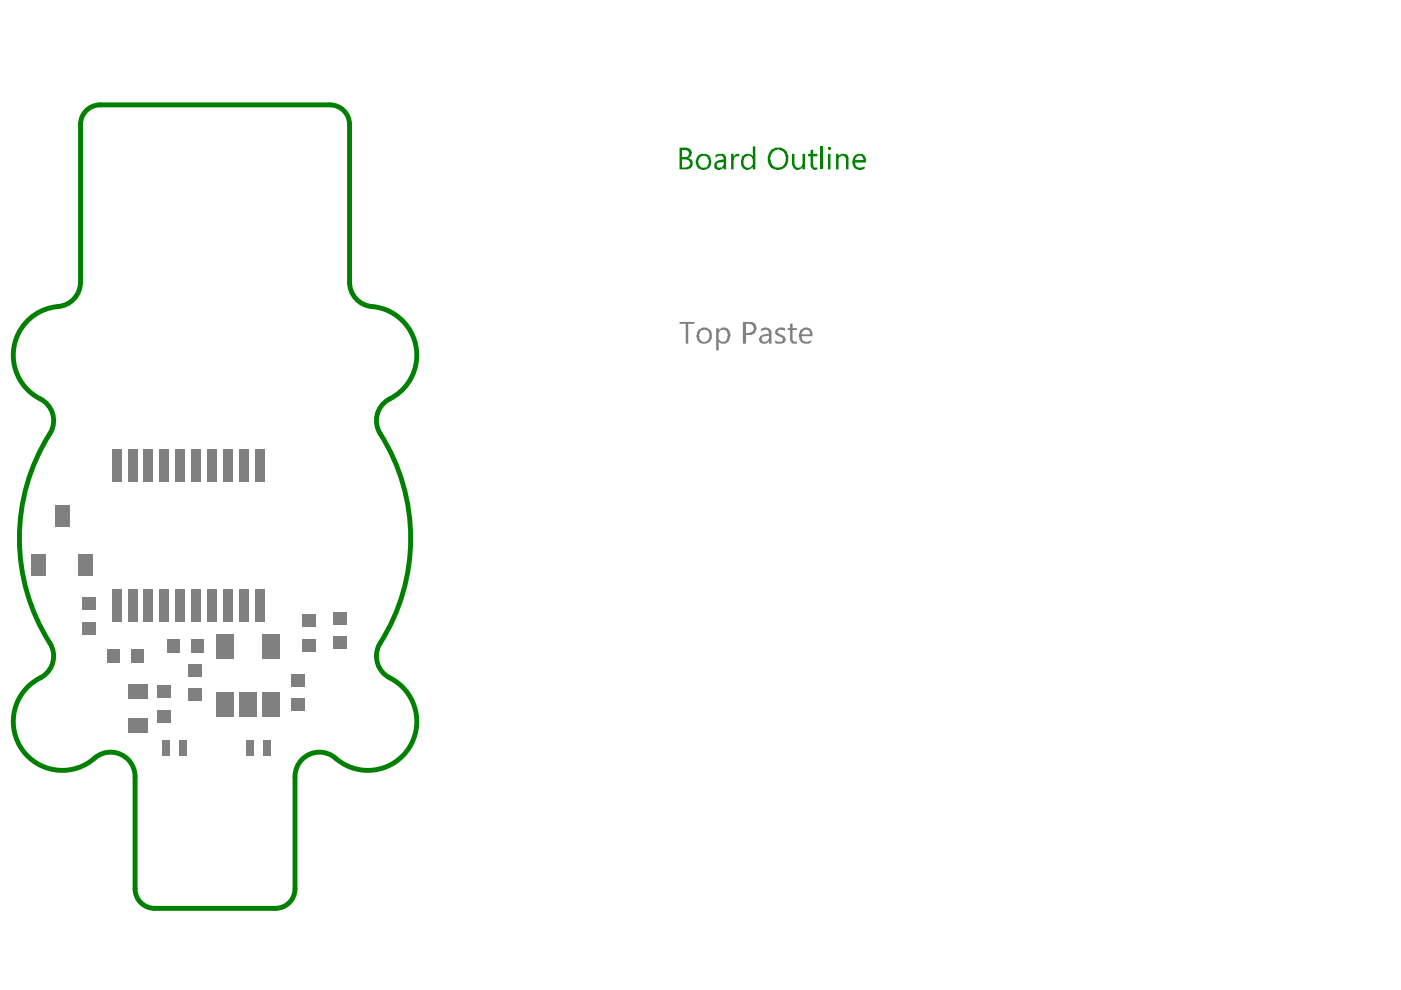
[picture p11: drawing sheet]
<svg xmlns="http://www.w3.org/2000/svg" width="297mm" height="210mm" viewBox="0 0 297 210" stroke-linecap="round" stroke-linejoin="round" font-family="sans-serif">
<path d="M17.1 26.4v33.4M21.2 22.2h48.8M74.1 26.4v33.4M28.6 164.7v23.8M62.5 164.7v23.8M32.8 192.6h25.6" fill="none" stroke="#008000" stroke-width="1"/>
<g fill="#008000">
<path d="M155 32.6h.5v.7l.6-.7h.6v.5l-.4-.1v.1a.91 .91 0 0 0-.8 1v1.8h-.5z"/>
<path d="M167.9 32.6h.5v2.1a.88 .88 0 0 0 .6 .8 .88 .88 0 0 0 1-.3l.2-.3v-2.3h.5v3.3h-.5v-.5a1.11 1.11 0 0 1-1.2 .6 1.11 1.11 0 0 1-1-.9l-.1-.2z"/>
<path d="M171.9 31.8l.5-.1v.9h.9v.5h-.9v1.9l.1 .1a.4 .4 0 0 0 .2 .5 .4 .4 0 0 0 .5-.1h.1v.4a.99 .99 0 0 1-1.4-.8v-2h-.6v-.5h.6z"/>
<path d="M174 31h.5v4.9h-.5z"/>
<path d="M177.3 32.6h.5v.5a1.23 1.23 0 0 1 2.1 .2v2.6h-.5v-1.8a.82 .82 0 0 0-.8-1.1 .82 .82 0 0 0-.8 1.1v1.8h-.5z"/>
<path d="M144.6 31.8v1.5h.7a.72 .72 0 0 0 .8-.9l-.4-.6zM144.6 33.8v1.7h.8a.87 .87 0 0 0 .9-.9 .87 .87 0 0 0-1-.8zM144.1 31.3h1.3a1.17 1.17 0 0 1 1.1 .7 1.17 1.17 0 0 1-.2 1.3l-.4 .2a1.16 1.16 0 0 1 .9 1.1 1.16 1.16 0 0 1-.7 1.2l-.3 .1h-1.7z"/>
<path d="M148.3 33.4l-.1 .3a1.4 1.4 0 0 0 1 1.9v-.1a.89 .89 0 0 0 1.1-.9 1.23 1.23 0 0 0-1.4-1.6zM147.8 33.3l.1-.2a1.88 1.88 0 0 1 2.5-.1v.1a1.76 1.76 0 0 1 .2 2 1.76 1.76 0 0 1-1.7 .9h-.1a1.7 1.7 0 0 1-1.2-2.2z"/>
<path d="M152 34.7a.53 .53 0 0 0 0 .6 .53 .53 0 0 0 .5 .2l.1 .1v-.1a.68 .68 0 0 0 .8-.6v-.6l-1.2 .2zM151.7 32.9h.1a1.21 1.21 0 0 1 1.4-.3 1.25 1.25 0 0 1 .8 1.2v2.1h-.6v-.5a1.07 1.07 0 0 1-1 .6 1.07 1.07 0 0 1-1-.6v-.4a.71 .71 0 0 1 .6-.8l.5-.3 .9-.1a.84 .84 0 0 0-.6-.8 .84 .84 0 0 0-1 .4h-.1z"/>
<path d="M157.4 33.1l.1-.1a1.67 1.67 0 0 1 2-.1l.1 .2v-2.1h.5v4.9h-.5v-.5l-.1 .1a1.25 1.25 0 0 1-1.3 .5 1.25 1.25 0 0 1-1-.9l-.1-.1v-1.1zM157.9 33.3a1.78 1.78 0 0 0 .3 2.2l.4 .1 .2-.1a.93 .93 0 0 0 .8-1v-.6a1.03 1.03 0 0 0-1.7-.6z"/>
<path d="M163.7 32.4l-.1 .4a1.46 1.46 0 0 0-.2 1.4 1.6 1.6 0 0 0 1.9 1.3 1.6 1.6 0 0 0 1.3-1.8 1.85 1.85 0 0 0-1.5-2l-.7 .1zM163.4 31.8a2.21 2.21 0 0 1 3.7 1.2 2.5 2.5 0 0 1-1.4 2.9 2.19 2.19 0 0 1-2.5-.8 2.83 2.83 0 0 1 .2-3.3z"/>
<path d="M175.5 31.5a.35 .35 0 0 1 .7 0 .35 .35 0 0 1-.7 0zM175.5 32.6h.6v3.3h-.6z"/>
<path d="M181.3 33.5v.4h1.8a.82 .82 0 0 0-.6-.9 .82 .82 0 0 0-1 .5zM181.1 33.1a1.37 1.37 0 0 1 1.5-.5 1.37 1.37 0 0 1 1 1.2v.7h-2.4l.1 .4a.68 .68 0 0 0 .8 .6l.3 .1v-.1h.4l.5-.3v.6a1.7 1.7 0 0 1-2.2-.3 1.7 1.7 0 0 1 0-2.2z"/>
</g>
<path d="M21.2 22.2a4.1 4.1 0 0 0-4.1 4.2M70 22.2a4.1 4.1 0 0 1 4.1 4.2M17.1 59.8a5.2 5.2 0 0 1-4.8 5.2 10.4 10.4 0 0 0-9.4 8.8 10.4 10.4 0 0 0 6.3 11.2 5.2 5.2 0 0 1 1.4 7 41.6 41.6 0 0 0 .4 45.1 5.5 5.5 0 0 1-3.4 7.2 10.4 10.4 0 0 0-2.4 15.3 10.4 10.4 0 0 0 15.5 .7 5.2 5.2 0 0 1 7.9 4.4M74.1 59.8a5.2 5.2 0 0 0 4.8 5.2 10.4 10.4 0 0 1 9.3 8.6 10.4 10.4 0 0 1-6 11.2 5.2 5.2 0 0 0-1.6 7.2 41.5 41.5 0 0 1-.2 44.8 5.2 5.2 0 0 0 2.3 6.9 10.4 10.4 0 0 1 3.7 15.4 10.4 10.4 0 0 1-15.7 1.3 5.2 5.2 0 0 0-8.2 4.3M28.6 188.5a4.1 4.1 0 0 0 4.2 4.1M62.5 188.5a4.1 4.1 0 0 1-4.1 4.1" fill="none" stroke="#008000" stroke-width="1"/>
<g fill="#808080">
<path d="M144.1 68.3h3.1v.4h-1.3v4.2h-.5v-4.2h-1.3z"/>
<path d="M164.5 69.8l.6-.2v-.2l1.4 .2v.5l-1-.3-.1 .2a.4 .4 0 0 0-.4 .2 .4 .4 0 0 0 0 .4l.4 .3a1.19 1.19 0 0 1 1.1 1.6 2.16 2.16 0 0 1-2.1 .2v-.5l.4 .1a.85 .85 0 0 0 1.3-.4h-.2l-.1-.4-.5-.1v-.1a.93 .93 0 0 1-.9-1.2h.1z"/>
<path d="M167.5 68.7l.5-.2v1.1h1v.4h-1v1.8a.53 .53 0 0 0 .7 .7l.3-.2v.6h-.7a.91 .91 0 0 1-.8-1v-1.9h-.5v-.4h.5z"/>
<path d="M148.4 70.4v.1a1.26 1.26 0 0 0 .9 2 1.35 1.35 0 0 0 1.1-1.1 1.35 1.35 0 0 0-.7-1.4h-.2a.94 .94 0 0 0-1.1 .4zM148 70h.2a1.63 1.63 0 0 1 2-.3 1.63 1.63 0 0 1 .7 1.8 1.65 1.65 0 0 1-1.5 1.4 1.65 1.65 0 0 1-1.6-1.1l-.2-.8h.2v-.5z"/>
<path d="M151.8 69.6h.6v.5l.1-.1a1.24 1.24 0 0 1 2.1 .1l.3 .7-.2 .6a1.44 1.44 0 0 1-1.8 1.5l-.5-.6v2h-.6zM152.5 70.2l-.1 1.3a.92 .92 0 0 0 .9 1 .92 .92 0 0 0 .9-1v-.2a.99 .99 0 0 0-.2-1.1 .99 .99 0 0 0-1.1-.2z"/>
<path d="M158.2 68.7v1.9h.6l.2-.1a.77 .77 0 0 0 .7-1.1 .93 .93 0 0 0-1-.7zM157.5 68.3h1.7a1.29 1.29 0 0 1 1.1 .7 1.29 1.29 0 0 1-.2 1.4l-.4 .4a.98 .98 0 0 1-1 .2h-.5v1.9h-.7z"/>
<path d="M161.6 71.4a.71 .71 0 0 0 .2 1 .71 .71 0 0 0 1-.2l.2-.4v-.6zM161.3 69.7a1.46 1.46 0 0 1 2.3 .5v2.7h-.6v-.6a1.12 1.12 0 0 1-1.3 .6 1.12 1.12 0 0 1-.8-1.2h.2a.91 .91 0 0 1 .9-.8l1-.1-.1-.7-.7-.3v.2l-.7 .1-.2 .3z"/>
<path d="M170.2 70.2l-.3 .7h1.8v-.1a.92 .92 0 0 0-1.4-.7zM169.6 70.1a1.69 1.69 0 0 1 2.1-.4l.4 .4 .2 1.2h-2.4l.1 .1a.93 .93 0 0 0 .4 1 .93 .93 0 0 0 1.1-.1l.5-.1v-.1v.5a1.81 1.81 0 0 1-2.4-.4l-.1-.7a1.02 1.02 0 0 1 .1-1.1z"/>
</g>
<g fill="#808080">
<path d="M11.6 107.1h3.1v4.7h-3.1z" fill-rule="evenodd"/>
<path d="M16.6 117.5h3.1v4.6h-3.1z" fill-rule="evenodd"/>
<path d="M6.7 117.5h3.1v4.6h-3.1z" fill-rule="evenodd"/>
<path d="M45.8 134.4h3.6v5.2h-3.6z" fill-rule="evenodd"/>
<path d="M55.6 134.4h3.7v5.2h-3.7z" fill-rule="evenodd"/>
<path d="M55.6 146.8h3.7v5.2h-3.7z" fill-rule="evenodd"/>
<path d="M50.7 146.8h3.6v5.2h-3.6z" fill-rule="evenodd"/>
<path d="M45.8 146.8h3.6v5.2h-3.6z" fill-rule="evenodd"/>
<path d="M30.4 124.9h2.1v7h-2.1z" fill-rule="evenodd"/>
<path d="M33.3 150.5h2.8v2.6h-2.8z" fill-rule="evenodd"/>
<path d="M43.9 124.9h2.1v7h-2.1z" fill-rule="evenodd"/>
<path d="M38 157.1h1.7v3.2h-1.7z" fill-rule="evenodd"/>
<path d="M34.4 157.1h1.7v3.2h-1.7z" fill-rule="evenodd"/>
<path d="M52.1 157.1h1.7v3.2h-1.7z" fill-rule="evenodd"/>
<path d="M55.8 157.1h1.7v3.2h-1.7z" fill-rule="evenodd"/>
<path d="M27.2 145.1h4.1v3.1h-4.1z" fill-rule="evenodd"/>
<path d="M27.2 152.3h4.1v3.1h-4.1z" fill-rule="evenodd"/>
<path d="M17.5 126.7h2.9v2.6h-2.9z" fill-rule="evenodd"/>
<path d="M17.5 131.9h2.9v2.6h-2.9z" fill-rule="evenodd"/>
<path d="M70.6 129.8h2.8v2.5h-2.8z" fill-rule="evenodd"/>
<path d="M70.6 134.9h2.8v2.6h-2.8z" fill-rule="evenodd"/>
<path d="M64.1 130.3h2.9v2.6h-2.9z" fill-rule="evenodd"/>
<path d="M64.1 135.5h2.9v2.6h-2.9z" fill-rule="evenodd"/>
<path d="M30.4 95.1h2.1v7h-2.1z" fill-rule="evenodd"/>
<path d="M22.8 137.6h2.6v2.8h-2.6z" fill-rule="evenodd"/>
<path d="M54 95.1h2.1v7h-2.1z" fill-rule="evenodd"/>
<path d="M50.6 95.1h2.1v7h-2.1z" fill-rule="evenodd"/>
<path d="M47.3 95.1h2.1v7h-2.1z" fill-rule="evenodd"/>
<path d="M43.9 95.1h2.1v7h-2.1z" fill-rule="evenodd"/>
<path d="M40.5 95.1h2.1v7h-2.1z" fill-rule="evenodd"/>
<path d="M37.2 95.1h2v7h-2z" fill-rule="evenodd"/>
<path d="M33.8 95.1h2.1v7h-2.1z" fill-rule="evenodd"/>
<path d="M27.1 95.1h2v7h-2z" fill-rule="evenodd"/>
<path d="M23.7 95.1h2.1v7h-2.1z" fill-rule="evenodd"/>
<path d="M23.7 124.9h2.1v7h-2.1z" fill-rule="evenodd"/>
<path d="M27.1 124.9h2v7h-2z" fill-rule="evenodd"/>
<path d="M33.8 124.9h2.1v7h-2.1z" fill-rule="evenodd"/>
<path d="M37.2 124.9h2v7h-2z" fill-rule="evenodd"/>
<path d="M40.5 124.9h2.1v7h-2.1z" fill-rule="evenodd"/>
<path d="M47.3 124.9h2.1v7h-2.1z" fill-rule="evenodd"/>
<path d="M50.6 124.9h2.1v7h-2.1z" fill-rule="evenodd"/>
<path d="M54 124.9h2.1v7h-2.1z" fill-rule="evenodd"/>
<path d="M39.9 140.8h2.8v2.6h-2.8z" fill-rule="evenodd"/>
<path d="M39.9 146h2.8v2.6h-2.8z" fill-rule="evenodd"/>
<path d="M61.7 148.1h2.8v2.6h-2.8z" fill-rule="evenodd"/>
<path d="M61.7 142.9h2.8v2.6h-2.8z" fill-rule="evenodd"/>
<path d="M35.5 135.6h2.6v2.9h-2.6z" fill-rule="evenodd"/>
<path d="M40.7 135.6h2.6v2.9h-2.6z" fill-rule="evenodd"/>
<path d="M28 137.6h2.6v2.8h-2.6z" fill-rule="evenodd"/>
<path d="M33.3 145.3h2.8v2.6h-2.8z" fill-rule="evenodd"/>
</g>
</svg>
